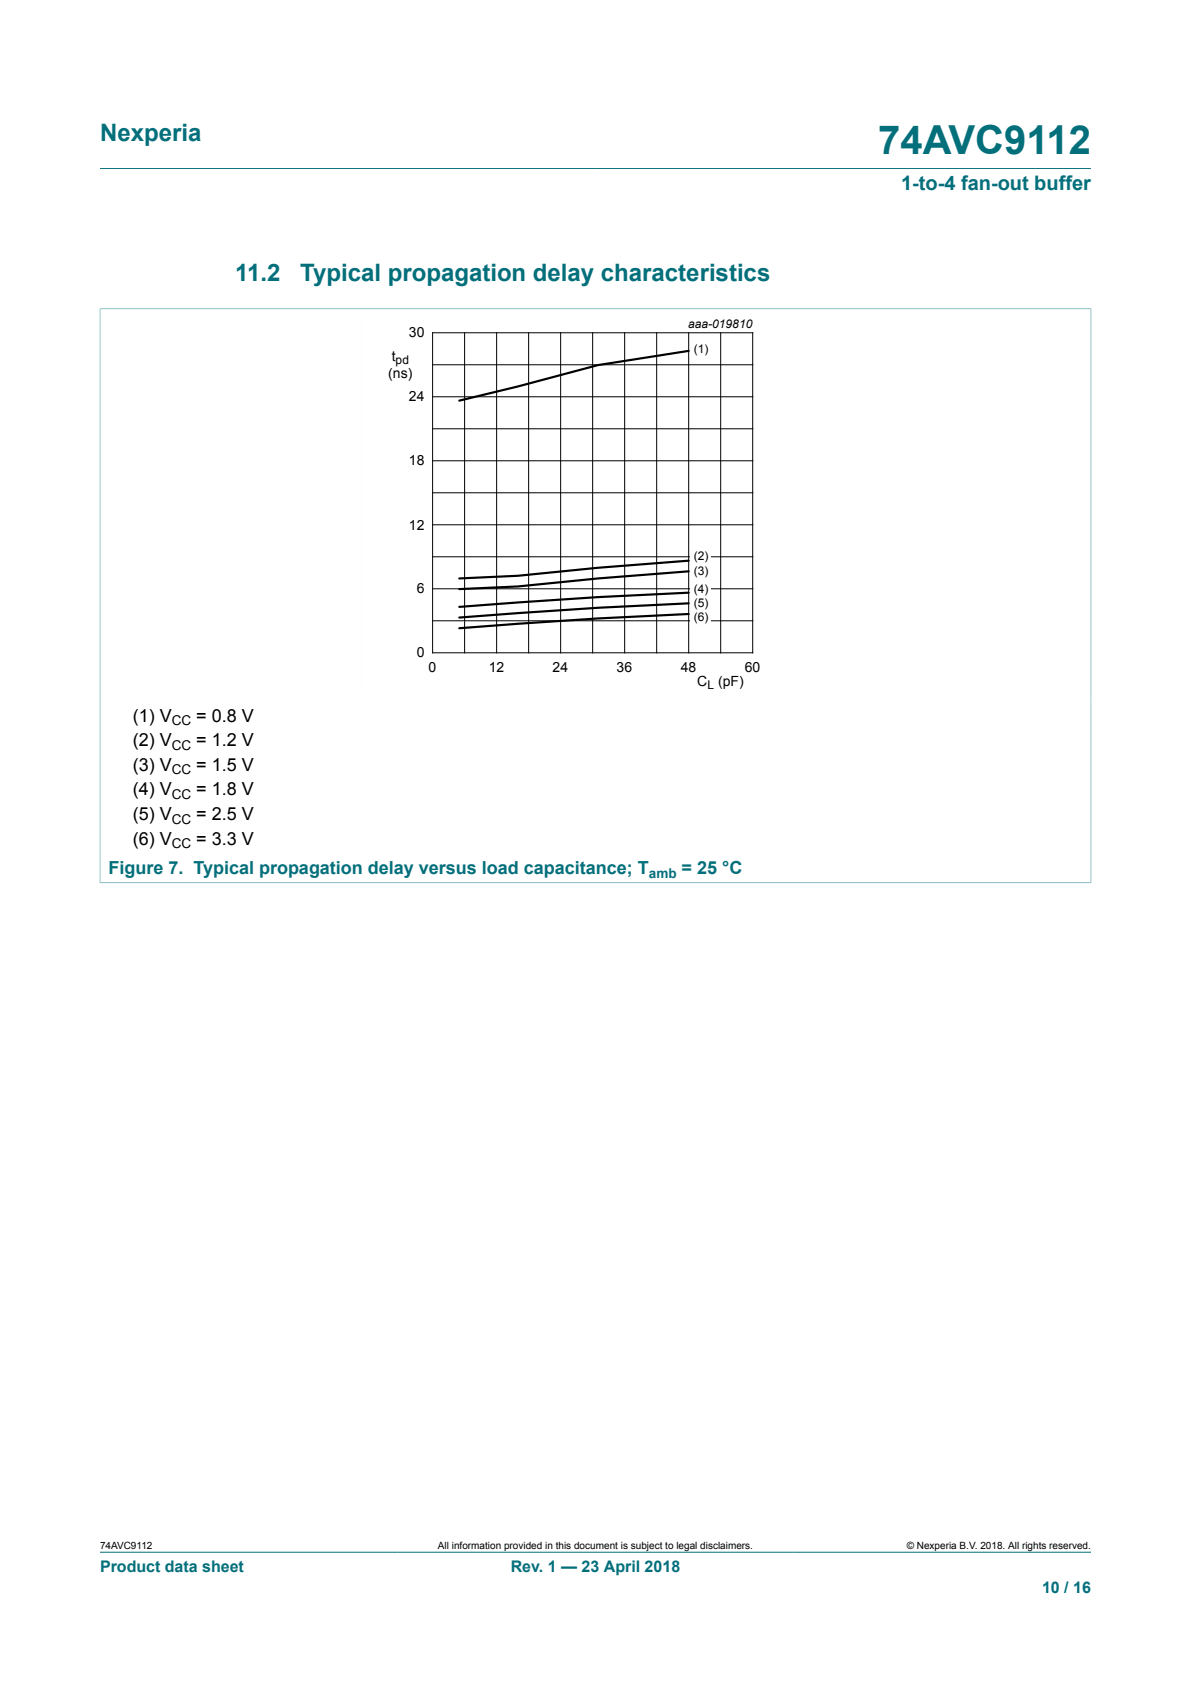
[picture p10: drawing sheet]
<svg xmlns="http://www.w3.org/2000/svg" width="210mm" height="297mm" viewBox="0 0 210 297" stroke-linecap="round" stroke-linejoin="round" font-family="sans-serif">
<defs><g id="words">
<text font-size="7.1" fill="#036f7b" x="154.8" y="27.2">74AVC9112</text>
<g font-size="4.2" fill="#036f7b">
<text x="17.6" y="24.8">Nexperia</text>
<text x="41.4" y="49.5">11.2</text>
<text x="52.9" y="49.5">Typical propagation delay characteristics</text>
</g>
<text font-size="3.5" fill="#036f7b" x="158.9" y="33.5">1-to-4 fan-out buffer</text>
<g font-size="3.2">
<text x="23.4" y="127.3">(1) V</text>
<text x="23.4" y="131.6">(2) V</text>
<text x="34.6" y="127.3">= 0.8 V</text>
<text x="34.6" y="131.6">= 1.2 V</text>
<text x="23.4" y="136">(3) V</text>
<text x="34.6" y="136">= 1.5 V</text>
<text x="23.4" y="140.3">(4) V</text>
<text x="34.6" y="140.3">= 1.8 V</text>
<text x="23.4" y="144.6">(5) V</text>
<text x="23.4" y="149">(6) V</text>
<text x="34.6" y="144.6">= 2.5 V</text>
<text x="34.6" y="149">= 3.3 V</text>
</g>
<g font-size="3.2" fill="#036f7b">
<text x="19.1" y="154.2">Figure 7. Typical propagation delay versus load capacitance; T</text>
<text x="120.2" y="154.2">= 25 °C</text>
</g>
<g font-size="2.8" fill="#036f7b">
<text x="17.6" y="277.3">Product data sheet</text>
<text x="90.1" y="277.3">Rev. 1 — 23 April 2018</text>
<text x="183.7" y="281">10 / 16</text>
</g>
<g font-size="2.5">
<text x="72.1" y="59.5">30</text>
<text x="69.1" y="63.6">t</text>
<text x="68.5" y="66.6">(ns)</text>
<text x="72.1" y="70.8">24</text>
<text x="72.1" y="82.1">18</text>
<text x="72.1" y="93.4">12</text>
<text x="73.5" y="104.6">6</text>
<text x="73.5" y="115.9">0</text>
<text x="75.6" y="118.5">0</text>
<text x="86.2" y="118.5">12</text>
<text x="97.4" y="118.5">24</text>
<text x="108.7" y="118.5">36</text>
<text x="120" y="118.5">48</text>
<text x="131.3" y="118.5">60</text>
<text x="122.9" y="121">C</text>
<text x="126.6" y="121">(pF)</text>
</g>
<g font-size="2.4">
<text x="30.3" y="127.9">CC</text>
<text x="30.3" y="132.2">CC</text>
<text x="30.3" y="136.6">CC</text>
<text x="30.3" y="140.9">CC</text>
<text x="30.3" y="145.2">CC</text>
<text x="30.3" y="149.6">CC</text>
</g>
<text font-size="2.4" fill="#036f7b" x="114.4" y="154.8">amb</text>
<g font-size="2.1">
<text x="121.4" y="57.8">aaa-019810</text>
<text x="69.7" y="64.1">pd</text>
<text x="122.3" y="62.2">(1)</text>
<text x="122.3" y="98.8">(2)</text>
<text x="122.3" y="101.5">(3)</text>
<text x="122.3" y="104.5">(4)</text>
<text x="122.3" y="107">(5)</text>
<text x="122.3" y="109.6">(6)</text>
<text x="124.7" y="121.5">L</text>
</g>
<g font-size="1.8">
<text x="17.6" y="273.1">74AVC9112</text>
<text x="77.2" y="273.1">All information provided in this document is subject to legal disclaimers.</text>
<text x="159.9" y="273.1">© Nexperia B.V. 2018. All rights reserved.</text>
</g>
</g></defs>
<path d="M17.6 29.7h174.8M17.6 54.5h174.8M17.6 54.4v69.3M192.4 54.4v69.3" fill="none" stroke="#036f7b" stroke-width=".18"/>
<path d="M145.4 55.9h-81.8v66.3h81.8" fill="none" stroke="#fefefe" stroke-width=".18"/>
<g fill="none" stroke="#000" stroke-width=".18">
<path d="M76.3 58.7h56.4v56.4h-56.4zM81.9 58.7v56.4M87.6 58.7v56.4M93.2 58.7v56.4M98.9 58.7v56.4M104.5 58.7v56.4M110.1 58.7v56.4M115.8 58.7v56.4M121.4 58.7v56.4M127.1 58.7v56.4M76.3 64.3h56.4M76.3 75.6h56.4"/>
<path d="M76.3 70h56.4M76.3 86.9h56.4M76.3 98.2h56.4M76.3 81.3h56.4M76.3 92.6h56.4M76.3 109.5h56.4M76.3 103.8h56.4"/>
</g>
<path d="M121.7 97.1h3.6v13.5h-3.6z" fill="#fefefe"/>
<path d="M121.4 61.9l-16 2.5-14.1 3.8-10.3 2.5M121.4 98.9l-16 1.2-14.1 1.4-10.3 .5M121.4 100.8l-16 1.2-14.1 1.4-10.3 .5M121.4 104.5l-16 .8-24.4 1.7M121.4 106.4l-16 .8-24.4 1.7M121.4 108.3l-16 .8-24.4 1.7" fill="none" stroke="#000" stroke-width=".38"/>
<path d="M17.6 123.7v32.1M192.4 123.7v32.1M17.6 155.7h174.8M17.6 273.8h174.8" fill="none" stroke="#036f7b" stroke-width=".18"/>
<use href="#words"/>
</svg>
